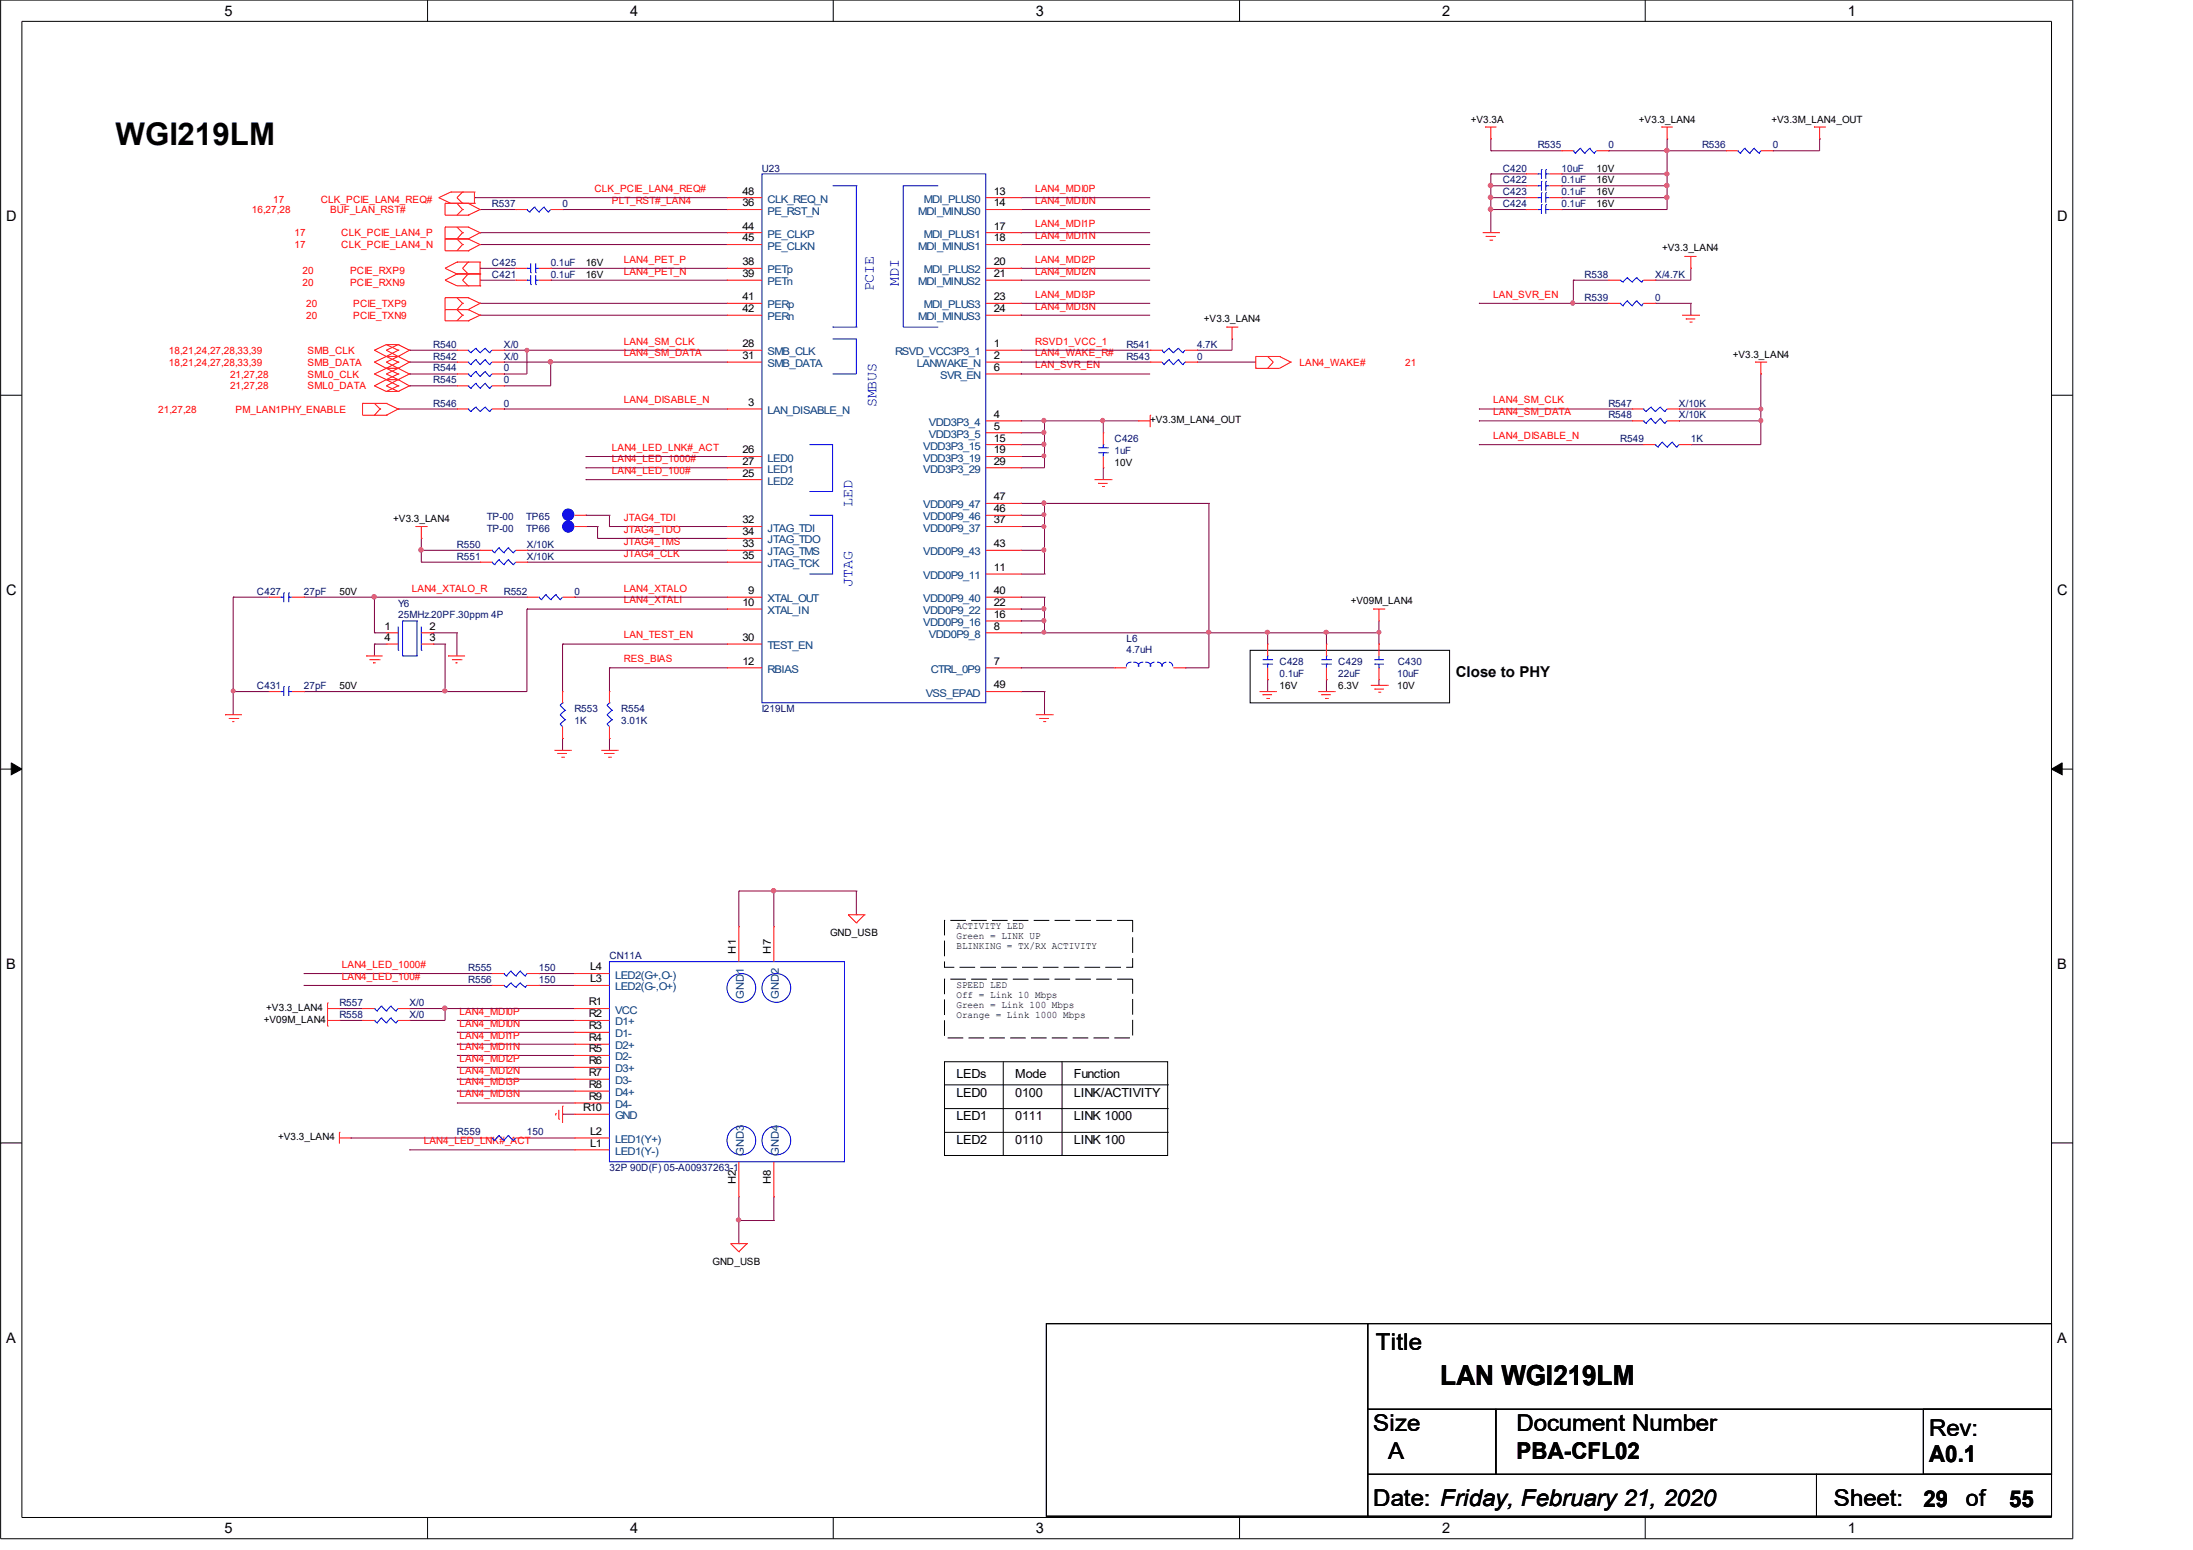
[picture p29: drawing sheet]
<svg xmlns="http://www.w3.org/2000/svg" width="297mm" height="210mm" viewBox="0 0 297 210" stroke-linecap="round" stroke-linejoin="round" font-family="sans-serif">
<defs><g id="words">
<text font-size="4.2" x="15.7" y="19.6">WGI219LM</text>
<text font-size="3.7" x="195.1" y="187.6">LAN WGI219LM</text>
<g font-size="3.1">
<text x="186.4" y="182.8">Title</text>
<text x="186" y="193.7">Size</text>
<text x="188" y="197.5">A</text>
<text x="205.4" y="193.7">Document Number</text>
<text x="205.4" y="197.6">PBA-CFL02</text>
<text x="261.3" y="194.4">Rev:</text>
<text x="261.3" y="198">A0.1</text>
<text x="186" y="204">Date: Friday, February 21, 2020</text>
<text x="248.4" y="204">Sheet:</text>
<text x="266.3" y="204">of</text>
<text x="260.5" y="204.1">29</text>
<text x="272.1" y="204.1">55</text>
</g>
<g font-size="2">
<text x="30.4" y="2.1">5</text>
<text x="85.3" y="2.1">4</text>
<text x="140.3" y="2.1">3</text>
<text x="195.3" y="2.1">2</text>
<text x="250.3" y="2.1">1</text>
<text x=".8" y="30">D</text>
<text x="278.6" y="30">D</text>
<text x=".8" y="80.6">C</text>
<text x="278.6" y="80.6">C</text>
<text x="197.2" y="91.6">Close to PHY</text>
<text x=".8" y="131.2">B</text>
<text x="278.6" y="131.2">B</text>
<text x=".8" y="181.9">A</text>
<text x="278.6" y="181.9">A</text>
<text x="30.4" y="207.6">5</text>
<text x="85.3" y="207.6">4</text>
<text x="140.3" y="207.6">3</text>
<text x="195.3" y="207.6">2</text>
<text x="250.3" y="207.6">1</text>
</g>
<g font-size="2" fill="#00f">
<text x="118.4" y="39.5" transform="rotate(-90 118.4 39.5)">PCIE</text>
<text x="121.8" y="38.7" transform="rotate(-90 121.8 38.7)">MDI</text>
<text x="118.7" y="55.1" transform="rotate(-90 118.7 55.1)">SMBUS</text>
<text x="115.5" y="68.6" transform="rotate(-90 115.5 68.6)">LED</text>
<text x="115.5" y="79.4" transform="rotate(-90 115.5 79.4)">JTAG</text>
</g>
<g font-size="1.7">
<text x="129.5" y="146">LEDs</text>
<text x="129.5" y="148.5">LED0</text>
<text x="137.5" y="146">Mode</text>
<text x="137.5" y="148.5">0100</text>
<text x="145.5" y="146">Function</text>
<text x="145.5" y="148.5">LINK/ACTIVITY</text>
<text x="129.5" y="151.7">LED1</text>
<text x="129.5" y="155">LED2</text>
<text x="137.5" y="151.7">0111</text>
<text x="137.5" y="155">0110</text>
<text x="145.5" y="151.7">LINK 1000</text>
<text x="145.5" y="155">LINK 100</text>
</g>
<g font-size="1.4">
<text x="199.2" y="16.6">+V3.3A</text>
<text x="222" y="16.6">+V3.3_LAN4</text>
<text x="239.9" y="16.6">+V3.3M_LAN4_OUT</text>
<text x="216.2" y="23.3">10V</text>
<text x="100.6" y="28">36</text>
<text x="100.6" y="26.3">48</text>
<text x="134.6" y="26.3">13</text>
<text x="134.6" y="28">14</text>
<text x="216.2" y="24.8">16V</text>
<text x="216.2" y="26.4">16V</text>
<text x="216.2" y="28">16V</text>
<text x="79.3" y="36">16V</text>
<text x="100.6" y="35.9">38</text>
<text x="100.6" y="31.1">44</text>
<text x="100.6" y="32.7">45</text>
<text x="134.6" y="31.1">17</text>
<text x="134.6" y="32.7">18</text>
<text x="134.6" y="35.9">20</text>
<text x="225.1" y="34.1">+V3.3_LAN4</text>
<text x="79.3" y="37.6">16V</text>
<text x="100.6" y="37.5">39</text>
<text x="100.6" y="40.7">41</text>
<text x="134.6" y="37.5">21</text>
<text x="134.6" y="40.7">23</text>
<text x="100.6" y="47">28</text>
<text x="100.6" y="42.3">42</text>
<text x="134.6" y="47">1</text>
<text x="134.6" y="42.3">24</text>
<text x="163.1" y="43.6">+V3.3_LAN4</text>
<text x="100.6" y="48.6">31</text>
<text x="134.6" y="48.6">2</text>
<text x="134.6" y="50.2">6</text>
<text x="234.7" y="48.4">+V3.3_LAN4</text>
<text x="101.3" y="55">3</text>
<text x="134.6" y="56.6">4</text>
<text x="134.6" y="58.2">5</text>
<text x="134.6" y="59.8">15</text>
<text x="155.8" y="57.3">+V3.3M_LAN4_OUT</text>
<text x="100.6" y="64.5">25</text>
<text x="100.6" y="61.4">26</text>
<text x="100.6" y="62.9">27</text>
<text x="134.6" y="61.4">19</text>
<text x="134.6" y="62.9">29</text>
<text x="151" y="63.1">10V</text>
<text x="53.3" y="70.7">+V3.3_LAN4</text>
<text x="100.6" y="70.9">32</text>
<text x="134.6" y="70.9">37</text>
<text x="134.6" y="69.4">46</text>
<text x="134.6" y="67.7">47</text>
<text x="100.6" y="74.1">33</text>
<text x="100.6" y="72.5">34</text>
<text x="100.6" y="75.7">35</text>
<text x="134.6" y="77.3">11</text>
<text x="134.6" y="74.1">43</text>
<text x="46" y="80.5">50V</text>
<text x="100.6" y="82.1">10</text>
<text x="101.3" y="80.4">9</text>
<text x="134.6" y="83.7">16</text>
<text x="134.6" y="82.1">22</text>
<text x="134.6" y="80.4">40</text>
<text x="183" y="81.8">+V09M_LAN4</text>
<text x="52.1" y="85.3">1</text>
<text x="52.1" y="86.8">4</text>
<text x="58.2" y="86.8">3</text>
<text x="58.2" y="85.3">2</text>
<text x="100.6" y="86.8">30</text>
<text x="134.6" y="85.3">8</text>
<text x="46" y="93.3">50V</text>
<text x="100.6" y="90">12</text>
<text x="134.6" y="90">7</text>
<text x="134.6" y="93.2">49</text>
<text x="173.3" y="93.3">16V</text>
<text x="181.3" y="93.3">6.3V</text>
<text x="189.2" y="93.3">10V</text>
<text x="129.5" y="125.8">ACTIVITY LED</text>
<text x="79.9" y="131.4">L4</text>
<text x="99.7" y="129.1" transform="rotate(-90 99.7 129.1)">H1</text>
<text x="104.4" y="129.1" transform="rotate(-90 104.4 129.1)">H7</text>
<text x="112.4" y="126.8">GND_USB</text>
<text x="129.5" y="127.2">Green = LINK UP</text>
<text x="129.5" y="128.5">BLINKING = TX/RX ACTIVITY</text>
<text x="36.1" y="136.9">+V3.3_LAN4</text>
<text x="79.8" y="136.2">R1</text>
<text x="79.8" y="137.8">R2</text>
<text x="79.9" y="133">L3</text>
<text x="129.5" y="133.8">SPEED LED</text>
<text x="129.5" y="135.1">Off = Link 10 Mbps</text>
<text x="129.5" y="136.5">Green = Link 100 Mbps</text>
<text x="129.5" y="137.9">Orange = Link 1000 Mbps</text>
<text x="35.7" y="138.5">+V09M_LAN4</text>
<text x="79.8" y="139.4">R3</text>
<text x="79.8" y="141">R4</text>
<text x="79.8" y="142.5">R5</text>
<text x="79.8" y="144.1">R6</text>
<text x="79.8" y="145.7">R7</text>
<text x="79.8" y="147.3">R8</text>
<text x="79.8" y="148.9">R9</text>
<text x="37.7" y="154.4">+V3.3_LAN4</text>
<text x="79" y="150.5">R10</text>
<text x="79.9" y="153.7">L2</text>
<text x="79.9" y="155.3">L1</text>
<text x="99.7" y="160.4" transform="rotate(-90 99.7 160.4)">H2</text>
<text x="104.4" y="160.4" transform="rotate(-90 104.4 160.4)">H8</text>
<text x="96.5" y="171.3">GND_USB</text>
</g>
<g font-size="1.4" fill="#000080">
<text x="103.2" y="23.3">U23</text>
<text x="203.5" y="23.3">C420</text>
<text x="208.3" y="20.1">R535</text>
<text x="211.5" y="23.3">10uF</text>
<text x="217.8" y="20.1">0</text>
<text x="230.5" y="20.1">R536</text>
<text x="240.1" y="20.1">0</text>
<text x="66.6" y="28">R537</text>
<text x="76.2" y="28">0</text>
<text x="203.5" y="24.8">C422</text>
<text x="203.5" y="26.4">C423</text>
<text x="203.5" y="28">C424</text>
<text x="211.5" y="24.8">0.1uF</text>
<text x="211.5" y="26.4">0.1uF</text>
<text x="211.5" y="28">0.1uF</text>
<text x="66.6" y="36">C425</text>
<text x="74.6" y="36">0.1uF</text>
<text x="66.6" y="37.6">C421</text>
<text x="74.6" y="37.6">0.1uF</text>
<text x="214.6" y="37.6">R538</text>
<text x="214.6" y="40.7">R539</text>
<text x="224.2" y="37.6">X/4.7K</text>
<text x="224.2" y="40.7">0</text>
<text x="58.7" y="47.2">R540</text>
<text x="68.2" y="47.2">X/0</text>
<text x="152.6" y="47.2">R541</text>
<text x="162.1" y="47.2">4.7K</text>
<text x="58.7" y="48.7">R542</text>
<text x="58.7" y="50.3">R544</text>
<text x="58.7" y="51.9">R545</text>
<text x="68.2" y="48.7">X/0</text>
<text x="68.2" y="50.3">0</text>
<text x="68.2" y="51.9">0</text>
<text x="152.6" y="48.7">R543</text>
<text x="162.1" y="48.7">0</text>
<text x="58.7" y="55.1">R546</text>
<text x="68.2" y="55.1">0</text>
<text x="151" y="59.9">C426</text>
<text x="217.8" y="56.7">R548</text>
<text x="217.8" y="55.1">R547</text>
<text x="219.5" y="59.9">R549</text>
<text x="227.4" y="56.7">X/10K</text>
<text x="227.4" y="55.1">X/10K</text>
<text x="229" y="59.9">1K</text>
<text x="151" y="61.5">1uF</text>
<text x="66" y="70.4">TP-00</text>
<text x="66" y="72">TP-00</text>
<text x="71.3" y="70.4">TP65</text>
<text x="71.3" y="72">TP66</text>
<text x="61.9" y="74.2">R550</text>
<text x="61.9" y="75.8">R551</text>
<text x="71.4" y="74.2">X/10K</text>
<text x="71.4" y="75.8">X/10K</text>
<text x="34.8" y="80.5">C427</text>
<text x="41.1" y="80.5">27pF</text>
<text x="53.9" y="82.1">Y6</text>
<text x="53.9" y="83.7">25MHz.20PF.30ppm 4P</text>
<text x="68.2" y="80.5">R552</text>
<text x="77.8" y="80.5">0</text>
<text x="152.6" y="87">L6</text>
<text x="152.6" y="88.5">4.7uH</text>
<text x="34.8" y="93.3">C431</text>
<text x="41.1" y="93.3">27pF</text>
<text x="173.3" y="90.1">C428</text>
<text x="173.3" y="91.7">0.1uF</text>
<text x="181.3" y="90.1">C429</text>
<text x="181.3" y="91.7">22uF</text>
<text x="189.2" y="91.7">10uF</text>
<text x="189.3" y="90.1">C430</text>
<text x="77.8" y="96.4">R553</text>
<text x="77.8" y="98.1">1K</text>
<text x="84.2" y="96.4">R554</text>
<text x="84.2" y="98.1">3.01K</text>
<text x="103.2" y="96.4">I219LM</text>
<text x="63.4" y="131.5">R555</text>
<text x="73" y="131.5">150</text>
<text x="82.5" y="129.9">CN11A</text>
<text x="46" y="136.2">R557</text>
<text x="46" y="137.9">R558</text>
<text x="55.5" y="136.2">X/0</text>
<text x="55.5" y="137.9">X/0</text>
<text x="63.4" y="133.1">R556</text>
<text x="73" y="133.1">150</text>
<text x="61.9" y="153.8">R559</text>
<text x="71.4" y="153.8">150</text>
<text x="82.5" y="158.6">32P 90D(F) 05-A00937263-1</text>
</g>
<g font-size="1.4" fill="#f00">
<text x="34.1" y="28.8">16,27,28</text>
<text x="37" y="27.5">17</text>
<text x="43.4" y="27.5">CLK_PCIE_LAN4_REQ#</text>
<text x="44.7" y="28.8">BUF_LAN_RST#</text>
<text x="80.5" y="26">CLK_PCIE_LAN4_REQ#</text>
<text x="82.9" y="27.6">PLT_RST#_LAN4</text>
<text x="140.2" y="27.6">LAN4_MDI0N</text>
<text x="140.2" y="26">LAN4_MDI0P</text>
<text x="39.9" y="33.6">17</text>
<text x="39.9" y="32">17</text>
<text x="46.2" y="33.6">CLK_PCIE_LAN4_N</text>
<text x="46.2" y="32">CLK_PCIE_LAN4_P</text>
<text x="84.5" y="35.6">LAN4_PET_P</text>
<text x="140.2" y="35.6">LAN4_MDI2P</text>
<text x="140.2" y="32.4">LAN4_MDI1N</text>
<text x="140.2" y="30.7">LAN4_MDI1P</text>
<text x="41" y="37.1">20</text>
<text x="41" y="38.7">20</text>
<text x="41.5" y="41.6">20</text>
<text x="47.4" y="37.1">PCIE_RXP9</text>
<text x="47.4" y="38.7">PCIE_RXN9</text>
<text x="47.8" y="41.6">PCIE_TXP9</text>
<text x="84.5" y="37.2">LAN4_PET_N</text>
<text x="140.2" y="41.9">LAN4_MDI3N</text>
<text x="140.2" y="40.3">LAN4_MDI3P</text>
<text x="140.2" y="37.2">LAN4_MDI2N</text>
<text x="202.3" y="40.3">LAN_SVR_EN</text>
<text x="22.9" y="47.9">18,21,24,27,28,33,39</text>
<text x="41.5" y="43.2">20</text>
<text x="41.7" y="47.9">SMB_CLK</text>
<text x="47.8" y="43.2">PCIE_TXN9</text>
<text x="84.5" y="46.7">LAN4_SM_CLK</text>
<text x="140.2" y="46.7">RSVD1_VCC_1</text>
<text x="22.9" y="49.5">18,21,24,27,28,33,39</text>
<text x="31.2" y="52.7">21,27,28</text>
<text x="31.2" y="51.2">21,27,28</text>
<text x="41.7" y="49.5">SMB_DATA</text>
<text x="41.7" y="52.7">SML0_DATA</text>
<text x="41.7" y="51.2">SML0_CLK</text>
<text x="84.5" y="48.3">LAN4_SM_DATA</text>
<text x="140.2" y="49.9">LAN_SVR_EN</text>
<text x="140.2" y="48.3">LAN4_WAKE_R#</text>
<text x="176" y="49.5">LAN4_WAKE#</text>
<text x="190.3" y="49.5">21</text>
<text x="21.4" y="55.9">21,27,28</text>
<text x="31.9" y="55.9">PM_LAN1PHY_ENABLE</text>
<text x="84.5" y="54.6">LAN4_DISABLE_N</text>
<text x="202.3" y="54.6">LAN4_SM_CLK</text>
<text x="202.3" y="56.2">LAN4_SM_DATA</text>
<text x="202.3" y="59.5">LAN4_DISABLE_N</text>
<text x="82.9" y="62.6">LAN4_LED_1000#</text>
<text x="82.9" y="64.2">LAN4_LED_100#</text>
<text x="82.9" y="61.1">LAN4_LED_LNK#_ACT</text>
<text x="84.5" y="70.5">JTAG4_TDI</text>
<text x="84.5" y="75.4">JTAG4_CLK</text>
<text x="84.5" y="73.8">JTAG4_TMS</text>
<text x="84.5" y="72.2">JTAG4_TDO</text>
<text x="55.8" y="80.1">LAN4_XTALO_R</text>
<text x="84.5" y="81.7">LAN4_XTALI</text>
<text x="84.5" y="80.1">LAN4_XTALO</text>
<text x="84.5" y="89.7">RES_BIAS</text>
<text x="84.5" y="86.5">LAN_TEST_EN</text>
<text x="46.3" y="131.1">LAN4_LED_1000#</text>
<text x="46.3" y="132.7">LAN4_LED_100#</text>
<text x="62.2" y="137.4">LAN4_MDI0P</text>
<text x="62.2" y="139">LAN4_MDI0N</text>
<text x="62.2" y="140.6">LAN4_MDI1P</text>
<text x="62.2" y="142.2">LAN4_MDI1N</text>
<text x="62.2" y="143.8">LAN4_MDI2P</text>
<text x="62.2" y="145.4">LAN4_MDI2N</text>
<text x="62.2" y="147">LAN4_MDI3P</text>
<text x="62.2" y="148.6">LAN4_MDI3N</text>
<text x="57.4" y="155">LAN4_LED_LNK#_ACT</text>
</g>
<g font-size="1.4" fill="#004080">
<text x="104" y="29.1">PE_RST_N</text>
<text x="104" y="27.4">CLK_REQ_N</text>
<text x="124.4" y="29.1">MDI_MINUS0</text>
<text x="125.1" y="27.4">MDI_PLUS0</text>
<text x="104" y="32.2">PE_CLKP</text>
<text x="104" y="33.8">PE_CLKN</text>
<text x="124.4" y="33.8">MDI_MINUS1</text>
<text x="125.1" y="32.2">MDI_PLUS1</text>
<text x="104" y="37">PETp</text>
<text x="104" y="38.6">PETn</text>
<text x="104" y="41.8">PERp</text>
<text x="124.4" y="38.6">MDI_MINUS2</text>
<text x="125.1" y="37">MDI_PLUS2</text>
<text x="125.1" y="41.8">MDI_PLUS3</text>
<text x="104" y="43.4">PERn</text>
<text x="124.4" y="43.4">MDI_MINUS3</text>
<text x="104" y="48.1">SMB_CLK</text>
<text x="104" y="49.7">SMB_DATA</text>
<text x="121.2" y="48.1">RSVD_VCC3P3_1</text>
<text x="124.2" y="49.7">LANWAKE_N</text>
<text x="127.3" y="51.3">SVR_EN</text>
<text x="104" y="56.1">LAN_DISABLE_N</text>
<text x="125.8" y="57.7">VDD3P3_4</text>
<text x="125.8" y="59.3">VDD3P3_5</text>
<text x="104" y="65.6">LED2</text>
<text x="104" y="62.5">LED0</text>
<text x="104" y="64">LED1</text>
<text x="125.1" y="60.9">VDD3P3_15</text>
<text x="125.1" y="62.5">VDD3P3_19</text>
<text x="125.1" y="64">VDD3P3_29</text>
<text x="104" y="72">JTAG_TDI</text>
<text x="125.1" y="72">VDD0P9_37</text>
<text x="125.1" y="70.5">VDD0P9_46</text>
<text x="125.1" y="68.8">VDD0P9_47</text>
<text x="104" y="75.2">JTAG_TMS</text>
<text x="104" y="73.6">JTAG_TDO</text>
<text x="104" y="76.8">JTAG_TCK</text>
<text x="125.1" y="75.2">VDD0P9_43</text>
<text x="104" y="81.5">XTAL_OUT</text>
<text x="104" y="83.2">XTAL_IN</text>
<text x="125.1" y="78.4">VDD0P9_11</text>
<text x="125.1" y="83.2">VDD0P9_22</text>
<text x="125.1" y="81.5">VDD0P9_40</text>
<text x="104" y="87.9">TEST_EN</text>
<text x="125.1" y="84.8">VDD0P9_16</text>
<text x="125.8" y="86.4">VDD0P9_8</text>
<text x="104" y="91.1">RBIAS</text>
<text x="125.4" y="94.3">VSS_EPAD</text>
<text x="126.1" y="91.1">CTRL_0P9</text>
<text x="83.3" y="137.3">VCC</text>
<text x="83.3" y="134.1">LED2(G-,O+)</text>
<text x="83.3" y="132.5">LED2(G+,O-)</text>
<text x="100.8" y="135.2" transform="rotate(-90 100.8 135.2)">GND1</text>
<text x="105.5" y="135.2" transform="rotate(-90 105.5 135.2)">GND2</text>
<text x="83.3" y="138.9">D1+</text>
<text x="83.3" y="140.5">D1-</text>
<text x="83.3" y="142.1">D2+</text>
<text x="83.3" y="143.6">D2-</text>
<text x="83.3" y="145.2">D3+</text>
<text x="83.3" y="146.8">D3-</text>
<text x="83.3" y="148.4">D4+</text>
<text x="83.3" y="150">D4-</text>
<text x="83.3" y="151.6">GND</text>
<text x="83.3" y="154.8">LED1(Y+)</text>
<text x="83.3" y="156.4">LED1(Y-)</text>
<text x="100.8" y="156.6" transform="rotate(-90 100.8 156.6)">GND3</text>
<text x="105.5" y="156.6" transform="rotate(-90 105.5 156.6)">GND4</text>
</g>
</g></defs>
<path d="M.1 0h280.7v208.4h-280.7zM3 2.9h274.9v202.6h-274.9z" fill="none" stroke="#000" stroke-width=".14"/>
<g fill="#fff">
<path d="M30.4 .4h1v2.1h-1z"/>
<path d="M30.4 205.8h1v2.2h-1z"/>
</g>
<path d="M57.9 0v2.9M57.9 205.5v2.9" fill="none" stroke="#000" stroke-width=".14"/>
<g fill="#fff">
<path d="M85.3 .4h1.1v2.1h-1.1z"/>
<path d="M85.3 205.8h1.1v2.2h-1.1z"/>
</g>
<path d="M112.9 0v2.9M112.9 205.5v2.9" fill="none" stroke="#000" stroke-width=".14"/>
<g fill="#fff">
<path d="M140.3 .4h1v2.1h-1z"/>
<path d="M140.3 205.8h1v2.2h-1z"/>
</g>
<path d="M167.9 0v2.9M167.9 205.5v2.9" fill="none" stroke="#000" stroke-width=".14"/>
<g fill="#fff">
<path d="M195.3 .4h1v2.1h-1z"/>
<path d="M195.3 205.8h1v2.2h-1z"/>
</g>
<path d="M222.8 0v2.9M222.8 205.5v2.9" fill="none" stroke="#000" stroke-width=".14"/>
<g fill="#fff">
<path d="M250.3 .4h1v2.1h-1z"/>
<path d="M250.3 205.8h1v2.2h-1z"/>
<path d="M.8 28.2h1.4v2.1h-1.4z"/>
<path d="M278.6 28.2h1.4v2.1h-1.4z"/>
<path d="M.8 78.8h1.4v2.2h-1.4z"/>
<path d="M278.6 78.8h1.4v2.2h-1.4z"/>
</g>
<path d="M.1 53.5h2.9M277.9 53.5h2.9" fill="none" stroke="#000" stroke-width=".14"/>
<g fill="#fff">
<path d="M.8 129.5h1.2v2.1h-1.2z"/>
<path d="M278.6 129.5h1.2v2.1h-1.2z"/>
</g>
<path d="M.1 104.2h2.9M277.9 104.2h2.9" fill="none" stroke="#000" stroke-width=".14"/>
<path d="M1.5 103.3l1.5 .9-1.5 .7zM277.9 104.2l1.4-.9v1.6z" fill="#000" stroke="#000" stroke-width=".14"/>
<g fill="#fff">
<path d="M.8 180.1h1.2v2.1h-1.2z"/>
<path d="M278.6 180.1h1.2v2.1h-1.2z"/>
</g>
<g fill="none" stroke="#000" stroke-width=".14">
<path d="M169.3 88.1h27v7.1h-27zM.1 154.8h2.9M127.9 143.8h30.3v12.7h-30.3zM127.9 146.9h30.3M127.9 150.1h30.3M127.9 153.3h30.3M135.9 156.5h.1M135.9 143.8v12.7M143.8 156.5h.1M143.8 143.8v12.7M158.2 146.9h.1M158.2 150.1h.1"/>
<path d="M158.2 153.3h.1M277.9 154.8h2.9M141.7 179.3h43.6v26h-43.6zM185.3 179.3h92.6v11.6h-92.6zM185.3 190.9h17.3v8.8h-17.3zM185.3 199.7h60.7v5.6h-60.7zM202.6 190.9h75.3v8.8h-75.3zM246 199.7h31.9v5.6h-31.9zM260.5 190.9h17.4v8.8h-17.4z"/>
</g>
<path d="M127.9 124.6h25.5v6.4h-25.5zM127.9 132.6h25.5v8h-25.5z" fill="none" stroke="#000" stroke-width=".14" stroke-dasharray="2.1 .7" stroke-linecap="butt"/>
<g fill="none" stroke="#800040" stroke-width=".14">
<path d="M201.9 18.8h.1M201.9 18.8v1.6M225.8 18.8h.1M225.8 18.8v9.6h-14.3M246.5 18.8h.1M246.5 18.8v1.6h-6.4M64.3 26.8h.1M64.3 26.8h34.2M65 37.9h.1M65 36.3h.1M65 28.4h.1M65 31.5h.1"/>
<path d="M65 33.1h.1M65 36.3h4.8M65 33.1h33.5M65 31.5h33.5M65 28.4h4.8M65 37.9h4.8M74.6 37.9h.1M74.6 36.3h.1M74.6 36.3h23.9M74.6 37.9h23.9M76.2 28.4h.1M76.2 28.4h22.3"/>
<path d="M138.3 36.3h.1M138.3 33.1h.1M138.3 31.5h.1M138.3 28.4h.1M138.3 26.8h.1M138.3 37.9h.1M138.3 26.8h17.5M138.3 36.3h17.5M138.3 33.1h17.5M138.3 31.5h17.5M138.3 28.4h17.5M138.3 37.9h17.5"/>
<path d="M201.9 20.4h.1M201.9 26.8h.1M201.9 23.6h.1M201.9 25.2h.1M201.9 28.4h.1M201.9 23.6h4.8M201.9 20.4h9.6M201.9 23.6v7.9M201.9 26.8h4.8M201.9 25.2h4.8M201.9 28.4h4.8M211.5 23.6h.1"/>
<path d="M211.5 26.8h.1M211.5 25.2h.1M211.5 28.4h.1M211.5 23.6h14.3M211.5 26.8h14.3M211.5 25.2h14.3M213.1 37.9h.1M213.1 37.9h4.7M213.1 37.9v3.2M217.8 20.4h.1M217.8 20.4h16M224.2 37.9h.1"/>
<path d="M225.8 20.4h.1M225.8 23.6h.1M225.8 25.2h.1M225.8 26.8h.1M229 36.3h.1M229 36.3v1.6h-4.8M240.1 20.4h.1M53.9 55.4h.1M53.9 55.4h8M55.5 47.4h.1M55.5 49h.1M55.5 50.6h.1"/>
<path d="M55.5 52.3h.1M55.5 50.6h6.4M55.5 47.4h6.4M55.5 49h6.4M55.5 52.3h6.4M65 41.1h.1M65 42.7h.1M65 42.7h33.5M65 41.1h33.5M68.2 55.4h.1M68.2 50.6h.1M68.2 47.4h.1"/>
<path d="M68.2 52.3h.1M68.2 49h.1M68.2 55.4h30.3M68.2 47.4h30.3M68.2 49h30.3M71.4 47.4h.1M71.4 47.4v3.2h-3.2M74.6 49h.1M74.6 49v3.3h-6.4M138.3 50.6h.1M138.3 58.6h.1M138.3 57h.1"/>
<path d="M138.3 42.7h.1M138.3 41.1h.1M138.3 49h.1M138.3 47.4h.1M138.3 57h15.9M138.3 50.6h17.5M138.3 58.6h3.2M138.3 42.7h17.5M138.3 41.1h17.5M138.3 47.4h17.5M138.3 49h17.5M141.5 57h.1"/>
<path d="M141.5 58.6h.1M141.5 57v6.3h-3.2M149.4 57h.1M149.4 57v1.6M162.1 49h.1M162.1 47.4h.1M162.1 49h8M166.9 45.9h.1M166.9 45.9v1.5h-4.8M200.3 55.4h.1M200.3 57h.1M200.3 41.1h.1"/>
<path d="M200.3 55.4h20.8M200.3 57h20.8M200.3 41.1h17.5M213.1 41.1h.1M224.2 41.1h.1M224.2 41.1h4.8M227.4 55.4h.1M227.4 57h.1M227.4 55.4h11.1M227.4 57h11.1M229 41.1h.1M229 41.1v1.6"/>
<path d="M238.5 50.6h.1M238.5 55.4h.1M238.5 57h.1M238.5 50.6v9.6h-9.5M57.1 72.9h.1M57.1 74.5h.1M57.1 76.1h.1M57.1 76.1h7.9M57.1 74.5h7.9M57.1 72.9v3.2M71.4 76.1h.1M71.4 74.5h.1"/>
<path d="M71.4 76.1h27.1M71.4 74.5h27.1M79.3 63.3h.1M79.3 65h.1M79.3 61.8h.1M79.3 69.8h.1M79.3 71.3h.1M79.3 63.3h19.2M79.3 65h19.2M79.3 61.8h19.2M79.3 71.3h1.6M79.3 69.8h3.2"/>
<path d="M80.9 72.9h.1M80.9 71.3h.1M80.9 72.9h17.6M80.9 71.3v1.6M82.5 71.3h.1M82.5 69.8h.1M82.5 71.3h16M82.5 69.8v1.5M138.3 60.2h.1M138.3 63.3h.1M138.3 61.8h.1M138.3 68.2h.1"/>
<path d="M138.3 69.8h.1M138.3 71.3h.1M138.3 60.2h3.2M138.3 61.8h3.2M138.3 71.3h3.2M138.3 74.5h3.2M138.3 69.8h3.2M138.3 68.2h25.4M138.3 77.7h3.2M141.5 60.2h.1M141.5 61.8h.1M141.5 68.2h.1"/>
<path d="M141.5 69.8h.1M141.5 74.5h.1M141.5 71.3h.1M141.5 77.7h.1M141.5 68.2v9.5M149.4 63.3h.1M149.4 63.3v1.7M163.7 68.2h.1M163.7 68.2v22.2h-3.2M200.3 60.2h.1M200.3 60.2h22.3M229 60.2h.1"/>
<path d="M31.6 93.7h.1M31.6 80.9h.1M31.6 80.9h4.8M31.6 80.9v15.9M31.6 93.7h4.8M41.1 80.9h.1M41.1 93.7h.1M41.1 80.9h30.3M50.7 80.9h.1M50.7 85.7h.1M50.7 87.2h.1M50.7 80.9v4.8"/>
<path d="M50.7 87.2v1.6M50.7 85.7h1.6M50.7 87.2h1.6M58.7 87.2h.1M58.7 85.7h.1M58.7 85.7h3.2M58.7 87.2h1.6M60.3 93.7h.1M60.3 87.2h.1M60.3 87.2v6.5M61.9 85.7h.1M61.9 85.7v3.1"/>
<path d="M71.4 82.5h.1M71.4 82.5v11.2h-30.3M71.4 82.5h27.1M76.2 87.2h.1M76.2 87.2h22.3M76.2 87.2v6.5M77.8 80.9h.1M77.8 80.9h20.7M82.5 90.4h.1M82.5 90.4v3.3M82.5 90.4h16M138.3 90.4h.1"/>
<path d="M138.3 85.7h.1M138.3 80.9h.1M138.3 82.5h.1M138.3 84.1h.1M138.3 93.7h.1M138.3 82.5h3.2M138.3 80.9h3.2M138.3 85.7h48.5M138.3 93.7h3.2M138.3 90.4h12.7M138.3 84.1h3.2M141.5 80.9h.1"/>
<path d="M141.5 85.7h.1M141.5 82.5h.1M141.5 84.1h.1M141.5 93.7h.1M141.5 80.9v4.8M141.5 93.7v3.1M160.5 90.4h.1M163.7 85.7h.1M171.7 85.7h.1M171.7 92h.1M171.7 85.7v1.5M171.7 92v1.7"/>
<path d="M179.7 85.7h.1M179.7 92h.1M179.7 85.7v1.5M179.7 92v1.7M186.8 92.8h.1M186.8 85.7h.1M186.8 87.2h.1M186.8 84.1v3.1M186.8 92v.8M76.2 100h.1M76.2 100v1.6M82.5 100h.1"/>
<path d="M82.5 100v1.6M41.1 131.8h.1M41.1 133.4h.1M41.1 131.8h25.5M41.1 133.4h25.5M46 136.6h.1M46 138.2h.1M46 138.2h3.1M46 136.6h3.1M55.5 136.6h.1M55.5 138.2h.1M55.5 136.6h22.3"/>
<path d="M60.3 136.6h.1M60.3 136.6v1.6h-4.8M61.9 138.2h.1M61.9 139.8h.1M61.9 138.2h15.9M61.9 139.8h15.9M73 131.8h.1M73 133.4h.1M73 131.8h4.8M73 133.4h4.8M100.1 120.7h.1M100.1 120.7v4.8"/>
<path d="M100.1 120.7h15.9M104.8 120.7h.1M104.8 120.7v4.8M116 120.7h.1M116 123.9h.1M116 120.7v3.2M47.5 154.1h.1M47.5 154.1h17.5M55.5 155.7h.1M55.5 155.7h22.3M61.9 141.4h.1M61.9 142.9h.1"/>
<path d="M61.9 144.5h.1M61.9 146.1h.1M61.9 147.8h.1M61.9 149.4h.1M61.9 141.4h15.9M61.9 142.9h15.9M61.9 144.5h15.9M61.9 146.1h15.9M61.9 147.8h15.9M61.9 149.4h15.9M71.4 154.1h.1M71.4 154.1h6.4"/>
<path d="M76.2 150.9h.1M76.2 150.9h1.6M100.1 165.3h.1M100.1 168.4h.1M100.1 162.1v6.3M100.1 165.3h4.7M104.8 165.3h.1M104.8 162.1h.1M104.8 162.1v3.2"/>
</g>
<g fill="#f0f" stroke="#f0f" stroke-width=".14">
<circle cx="238.5" cy="55.4" r=".25"/>
<circle cx="225.8" cy="23.6" r=".28"/>
<circle cx="225.8" cy="26.7" r=".3"/>
<circle cx="201.9" cy="25.1" r=".3"/>
<circle cx="225.8" cy="25.1" r=".3"/>
<circle cx="201.9" cy="26.7" r=".3"/>
<circle cx="238.5" cy="57" r=".28"/>
<circle cx="141.4" cy="58.6" r=".28"/>
<circle cx="149.3" cy="57" r=".28"/>
<circle cx="141.4" cy="57" r=".28"/>
<circle cx="71.4" cy="47.4" r=".25"/>
<circle cx="74.5" cy="49" r=".3"/>
<circle cx="31.6" cy="93.6" r=".25"/>
<circle cx="50.7" cy="80.8" r=".3"/>
<circle cx="60.3" cy="93.6" r=".28"/>
<circle cx="213" cy="41" r=".28"/>
<circle cx="141.4" cy="60.2" r=".28"/>
<circle cx="141.4" cy="61.7" r=".25"/>
<circle cx="141.4" cy="69.7" r=".25"/>
<circle cx="141.4" cy="68.1" r=".28"/>
<circle cx="141.4" cy="71.3" r=".25"/>
<circle cx="163.7" cy="85.6" r=".28"/>
<circle cx="141.4" cy="85.6" r=".25"/>
<circle cx="141.4" cy="82.4" r=".28"/>
<circle cx="141.4" cy="84" r=".28"/>
<circle cx="179.6" cy="85.6" r=".28"/>
<circle cx="171.7" cy="85.6" r=".28"/>
<circle cx="225.8" cy="20.4" r=".3"/>
<circle cx="201.9" cy="28.3" r=".3"/>
<circle cx="57" cy="74.5" r=".3"/>
<circle cx="60.2" cy="136.5" r=".3"/>
<circle cx="100.1" cy="165.2" r=".28"/>
<circle cx="104.8" cy="120.6" r=".3"/>
<circle cx="141.4" cy="74.5" r=".28"/>
<circle cx="186.8" cy="85.6" r=".25"/>
</g>
<g fill="none" stroke="#f00" stroke-width=".14">
<path d="M201.2 17.2h.1M201.2 17.2h1.5M201.9 18.8h.1M201.9 17.2v1.6M225 17.2h.1M225 17.2h1.6M225.8 18.8h.1M225.8 17.2v1.6M245.7 17.2h.1M245.7 17.2h1.6M246.5 18.8h.1M246.5 17.2v1.6"/>
<path d="M59.4 26.8h.1M59.4 26.8l1.6 .7M60.3 36.3h.1M60.3 37.9h.1M60.3 32.4h.1M60.3 30.7h.1M60.3 27.5h.1M60.3 27.5v1.6h3.1M60.3 30.7v3.3h3.1M60.3 36.3l1.6 .8M60.3 37.9l1.6 .8h3.1M60.3 32.4h3.1"/>
<path d="M60.3 30.7h3.1M60.3 27.5h4M61 26h.1M61 26l-1.6 .8M61 26h3.3M61.9 35.5h.1M61.9 37.1h.1M61.9 37.1h3.1M61.9 35.5l-1.6 .8M61.9 35.5h3.1M61.9 37.1l-1.6 .8M61.9 30.7l.8 .8"/>
<path d="M61.9 27.5l.8 .9M62.7 33.1h.1M62.7 31.5h.1M62.7 28.4h.1M62.7 27.5h.1M62.7 26h.1M62.7 31.5l-.8 .9 .8 .7M62.7 33.1l-.8 .9M62.7 28.4l-.8 .7M62.7 26l-.8 .8 .8 .7M63.4 37.1h.1M63.4 35.5h.1"/>
<path d="M63.4 38.7h.1M63.4 34h.1M63.4 32.4h.1M63.4 30.7h.1M63.4 29.1h.1M63.4 27.5h.1M63.4 35.5l-.7 .8 .7 .8M63.4 37.1l-.7 .8 .7 .8M63.4 32.4l1.6 .7M63.4 30.7l1.6 .8M63.4 27.5l1.6 .9M64.3 27.5h.1"/>
<path d="M64.3 26h.1M64.3 26v1.5M65 37.1h.1M65 35.5h.1M65 38.7h.1M65 33.1h.1M65 31.5h.1M65 28.4h.1M65 35.5v3.2M65 33.1l-1.6 .9M65 31.5l-1.6 .9M65 28.4l-1.6 .7"/>
<path d="M69.8 37.9h.1M69.8 28.4h.1M69.8 36.3h.1M69.8 37.9h1.6M69.8 28.4h1.6M69.8 36.3h1.6M73 37.9h1.6M73 36.3h1.6M74.6 37.9h.1M74.6 36.3h.1M74.6 28.4h1.6M76.2 28.4h.1"/>
<path d="M98.5 28.4h.1M98.5 36.3h.1M98.5 37.9h.1M98.5 31.5h.1M98.5 33.1h.1M98.5 26.8h.1M98.5 31.5h4.7M98.5 37.9h4.7M98.5 26.8h4.7M98.5 28.4h4.7M98.5 33.1h4.7M98.5 36.3h4.7"/>
<path d="M133.5 31.5h4.8M133.5 37.9h4.8M133.5 26.8h4.8M133.5 28.4h4.8M133.5 33.1h4.8M133.5 36.3h4.8M138.3 26.8h.1M138.3 28.4h.1M138.3 31.5h.1M138.3 33.1h.1M138.3 36.3h.1M138.3 37.9h.1"/>
<path d="M200.8 31.5h2.2M201.3 32h.1M201.3 32h1.3M201.8 32.5h.3M202.1 32.5h.1M203 31.5h.1M206.7 25.2h.1M206.7 23.6h.1M206.7 26.8h.1M206.7 28.4h.1M206.7 25.2h1.6M206.7 26.8h1.6"/>
<path d="M206.7 28.4h1.6M206.7 23.6h1.6M209.9 25.2h1.6M209.9 26.8h1.6M209.9 28.4h1.6M209.9 23.6h1.6M211.5 25.2h.1M211.5 20.4h.1M211.5 23.6h.1M211.5 26.8h.1M211.5 28.4h.1M211.5 20.4h1.6"/>
<path d="M216.2 20.4h1.6M217.8 37.9h.1M217.8 20.4h.1M217.8 37.9h1.7M222.6 37.9h1.6M224.2 37.9h.1M228.2 34.7h.1M228.2 34.7h1.6M229 36.3h.1M229 34.7v1.6M233.8 20.4h.1M233.8 20.4h1.6"/>
<path d="M238.5 20.4h1.6M240.1 20.4h.1M49.1 54.6h.1M49.1 54.6v1.6h3.2M49.1 54.6h3.2M50.7 47.4h.1M50.7 49h.1M50.7 52.3h.1M50.7 50.6h.1M50.7 54.6l.8 .8M50.7 47.4l1.6 .9M50.7 49l1.6 .9"/>
<path d="M50.7 52.3l1.6 .7M50.7 50.6l1.6 .8M51.5 55.4h.1M51.5 55.4l-.8 .8M52.3 56.2h.1M52.3 54.6h.1M52.3 48.3h.1M52.3 46.7h.1M52.3 49.9h.1M52.3 53h.1M52.3 51.4h.1M52.3 54.6l1.6 .8"/>
<path d="M52.3 48.3h1.6M52.3 46.7h1.6M52.3 46.7l-1.6 .7M52.3 46.7l1.6 .7M52.3 49.9h1.6M52.3 48.3l-1.6 .7M52.3 48.3l1.6 .7M52.3 53h1.6M52.3 51.4h1.6M52.3 51.4l-1.6 .9M52.3 51.4l1.6 .9M52.3 49.9l-1.6 .7"/>
<path d="M52.3 49.9l1.6 .7M53.9 55.4h.1M53.9 46.7h.1M53.9 48.3h.1M53.9 47.4h.1M53.9 49.9h.1M53.9 49h.1M53.9 51.4h.1M53.9 53h.1M53.9 52.3h.1M53.9 50.6h.1M53.9 55.4l-1.6 .8"/>
<path d="M53.9 46.7l1.6 .7M53.9 46.7l-1.6 .7 1.6 .9M53.9 47.4l-1.6 .9M53.9 48.3l1.6 .7M53.9 48.3l-1.6 .7 1.6 .9M53.9 49l-1.6 .9M53.9 51.4l1.6 .9M53.9 51.4l-1.6 .9 1.6 .7M53.9 52.3l-1.6 .7M53.9 49.9l1.6 .7M53.9 49.9l-1.6 .7 1.6 .8M53.9 50.6l-1.6 .8"/>
<path d="M55.5 47.4h.1M55.5 49h.1M55.5 52.3h.1M55.5 50.6h.1M55.5 47.4l-1.6 .9M55.5 49l-1.6 .9M55.5 52.3l-1.6 .7M55.5 50.6l-1.6 .8M60.3 41.9h.1M60.3 40.3h.1M60.3 40.3v3.1h3.1M60.3 41.9h3.1"/>
<path d="M60.3 40.3h3.1M61.9 47.4h.1M61.9 49h.1M61.9 55.4h.1M61.9 50.6h.1M61.9 52.3h.1M61.9 49h1.5M61.9 40.3l.8 .8M61.9 47.4h1.5M61.9 55.4h1.5M61.9 50.6h1.5M61.9 52.3h1.5"/>
<path d="M62.7 42.7h.1M62.7 41.1h.1M62.7 41.1l-.8 .8 .8 .8M62.7 42.7l-.8 .7M63.4 43.4h.1M63.4 41.9h.1M63.4 40.3h.1M63.4 41.9l1.6 .8M63.4 40.3l1.6 .8M65 42.7h.1M65 41.1h.1M65 42.7l-1.6 .7"/>
<path d="M65 41.1l-1.6 .8M66.6 49h1.6M66.6 47.4h1.6M66.6 55.4h1.6M66.6 50.6h1.6M66.6 52.3h1.6M68.2 47.4h.1M68.2 49h.1M68.2 55.4h.1M68.2 50.6h.1M68.2 52.3h.1M98.5 55.4h.1"/>
<path d="M98.5 47.4h.1M98.5 49h.1M98.5 41.1h.1M98.5 42.7h.1M98.5 49h4.7M98.5 42.7h4.7M98.5 47.4h4.7M98.5 55.4h4.7M98.5 41.1h4.7M133.5 49h4.8M133.5 57h4.8M133.5 42.7h4.8"/>
<path d="M133.5 47.4h4.8M133.5 58.6h4.8M133.5 50.6h4.8M133.5 41.1h4.8M138.3 47.4h.1M138.3 49h.1M138.3 57h.1M138.3 58.6h.1M138.3 50.6h.1M138.3 41.1h.1M138.3 42.7h.1M149.4 58.6h.1"/>
<path d="M149.4 58.6v1.6M154.2 57h.1M154.2 57h1.6M155.8 56.2h.1M155.8 49h.1M155.8 47.4h.1M155.8 49h1.6M155.8 56.2v1.6M155.8 47.4h1.6M160.5 49h1.6M160.5 47.4h1.6M162.1 49h.1"/>
<path d="M162.1 47.4h.1M166.1 44.3h.1M166.1 44.3h1.6M166.9 45.9h.1M166.9 44.3v1.6M170.1 49.9h.1M170.1 48.3h.1M170.1 48.3h3.2M170.1 48.3v1.6M171.7 49.9h.1M171.7 48.3h.1M171.7 48.3l.8 .7-.8 .9"/>
<path d="M173.3 48.3h.1M173.3 48.3l1.5 .7M174.8 49h.1M174.8 49l-1.5 .9h-3.2M217.8 41.1h.1M217.8 41.1h1.7M221.1 57h.1M221.1 55.4h.1M221.1 57h1.5M221.1 55.4h1.5M222.6 41.1h1.6M224.2 41.1h.1"/>
<path d="M225.8 57h1.6M225.8 55.4h1.6M227.4 57h.1M227.4 55.4h.1M227.8 42.7h2.3M228.3 43.2h.1M228.3 43.2h1.3M228.9 43.6h.2M229.1 43.6h.1M230.1 42.7h.1M237.7 49h.1M237.7 49h1.7"/>
<path d="M238.5 50.6h.1M238.5 49v1.6M56.3 71.3h.1M56.3 71.3h1.6M57.1 72.9h.1M57.1 71.3v1.6M65 74.5h.1M65 76.1h.1M65 74.5h1.6M65 76.1h1.6M69.8 74.5h1.6M69.8 76.1h1.6"/>
<path d="M71.4 74.5h.1M71.4 76.1h.1M77.8 71.3h1.5M77.8 69.8h1.5M79.3 69.8h.1M79.3 71.3h.1M98.5 65h.1M98.5 61.8h.1M98.5 63.3h.1M98.5 71.3h.1M98.5 74.5h.1M98.5 72.9h.1"/>
<path d="M98.5 76.1h.1M98.5 65h4.7M98.5 71.3h4.7M98.5 74.5h4.7M98.5 76.1h4.7M98.5 61.8h4.7M98.5 63.3h4.7M98.5 72.9h4.7M133.5 71.3h4.8M133.5 74.5h4.8M133.5 77.7h4.8M133.5 60.2h4.8"/>
<path d="M133.5 61.8h4.8M133.5 63.3h4.8M133.5 69.8h4.8M133.5 68.2h4.8M138.3 77.7h.1M138.3 60.2h.1M138.3 61.8h.1M138.3 63.3h.1M138.3 71.3h.1M138.3 74.5h.1M138.3 69.8h.1M138.3 68.2h.1"/>
<path d="M148.3 65h2.2M148.8 65.5h.1M148.8 65.5h1.2M149.3 65.9h.2M149.4 63.3h.1M149.4 61.8v1.5M149.5 65.9h.1M150.5 65h.1M222.6 60.2h.1M222.6 60.2h1.6M227.4 60.2h1.6M229 60.2h.1"/>
<path d="M30.5 96.8h.1M30.5 96.8h2.3M31 97.3h1.3M31.5 97.7h.1M31.5 97.7h.2M32.3 97.3h.1M36.4 80.9h.1M36.4 93.7h.1M36.4 93.7h1.6M36.4 80.9h1.6M39.5 93.7h1.6M39.5 80.9h1.6"/>
<path d="M41.1 80.9h.1M41.1 93.7h.1M49.6 88.8h.1M49.6 88.8h2.2M50 89.3h1.4M50.5 89.8h.1M50.5 89.8h.4M51.4 89.3h.1M52.3 85.7h.1M52.3 87.2h.1M52.3 85.7h1.6M52.3 87.2h1.6"/>
<path d="M57.1 85.7h1.6M57.1 87.2h1.6M58.7 87.2h.1M58.7 85.7h.1M60.7 88.8h.1M60.7 88.8h2.3M61.2 89.3h1.3M61.7 89.8h.1M61.7 89.8h.3M62.5 89.3h.1M71.4 80.9h.1M71.4 80.9h1.6"/>
<path d="M76.2 93.7h.1M76.2 93.7v1.5M76.2 98.4v1.6M76.2 80.9h1.6M77.8 80.9h.1M82.5 93.7h.1M82.5 93.7v1.5M82.5 98.4v1.6M98.5 80.9h.1M98.5 82.5h.1M98.5 90.4h.1M98.5 87.2h.1"/>
<path d="M98.5 82.5h4.7M98.5 87.2h4.7M98.5 90.4h4.7M98.5 80.9h4.7M133.5 82.5h4.8M133.5 93.7h4.8M133.5 85.7h4.8M133.5 90.4h4.8M133.5 80.9h4.8M133.5 84.1h4.8M138.3 90.4h.1M138.3 85.7h.1"/>
<path d="M138.3 84.1h.1M138.3 82.5h.1M138.3 80.9h.1M138.3 93.7h.1M140.3 96.8h2.3M140.8 97.3h.1M140.8 97.3h1.3M141.3 97.7h.3M141.6 97.7h.1M142.6 96.8h.1M151 90.4h.1M151 90.4h1.6"/>
<path d="M158.9 90.4h1.6M160.5 90.4h.1M170.6 93.7h2.2M171 94.1h.1M171 94.1h1.3M171.5 94.6h.4M171.7 92h.1M171.7 87.2h.1M171.7 87.2v1.6M171.7 90.4v1.6M171.9 94.6h.1M172.8 93.7h.1"/>
<path d="M178.6 93.7h2.2M179 94.1h.1M179 94.1h1.3M179.5 94.6h.3M179.7 92h.1M179.7 87.2h.1M179.7 87.2v1.6M179.7 90.4v1.6M179.8 94.6h.1M180.8 93.7h.1M185.7 92.8h2.3M186 82.5h.1"/>
<path d="M186 82.5h1.6M186.2 93.3h.1M186.2 93.3h1.3M186.7 93.7h.2M186.8 84.1h.1M186.8 87.2h.1M186.8 92h.1M186.8 82.5v1.6M186.8 87.2v1.6M186.8 90.4v1.6M186.9 93.7h.1M188 92.8h.1"/>
<path d="M75.1 101.6h2.2M75.5 102h.1M75.5 102h1.3M76 102.5h.4M76.2 100h.1M76.4 102.5h.1M77.3 101.6h.1M81.4 101.6h2.3M81.9 102h.1M81.9 102h1.3M82.4 102.5h.3M82.5 100h.1"/>
<path d="M82.7 102.5h.1M83.7 101.6h.1M44.4 135.8h.1M44.4 139h.1M44.4 136.6h1.6M44.4 135.8v3.2M44.4 138.2h1.6M46 136.6h.1M46 138.2h.1M49.1 136.6h.1M49.1 138.2h.1M49.1 136.6h1.6"/>
<path d="M49.1 138.2h1.6M53.9 136.6h1.6M53.9 138.2h1.6M55.5 136.6h.1M55.5 138.2h.1M66.6 133.4h.1M66.6 131.8h.1M66.6 133.4h1.6M66.6 131.8h1.6M71.4 133.4h1.6M71.4 131.8h1.6M73 133.4h.1"/>
<path d="M73 131.8h.1M77.8 136.6h.1M77.8 138.2h.1M77.8 139.8h.1M77.8 133.4h.1M77.8 131.8h.1M77.8 136.6h4.7M77.8 138.2h4.7M77.8 133.4h4.7M77.8 139.8h4.7M77.8 131.8h4.7M100.1 125.5h.1"/>
<path d="M100.1 125.5v4.7M104.8 125.5h.1M104.8 125.5v4.7M114.9 123.9h.1M114.9 123.9h2.2M114.9 123.9l1.1 1.1M116 125h.1M117.1 123.9h.1M117.1 123.9l-1.1 1.1M46 153.3h.1M46 154.1h1.5M46 153.3v1.6"/>
<path d="M47.5 154.1h.1M65 154.1h.1M65 154.1h1.6M69.8 154.1h1.6M71.4 154.1h.1M75.3 150.8h.1M75.3 150.8v.3M75.7 151.6h.1M75.7 150.3v1.3M76.2 149.8h.1M76.2 149.8v2.3M77.8 141.4h.1"/>
<path d="M77.8 142.9h.1M77.8 144.5h.1M77.8 146.1h.1M77.8 147.8h.1M77.8 149.4h.1M77.8 150.9h.1M77.8 154.1h.1M77.8 155.7h.1M77.8 154.1h4.7M77.8 141.4h4.7M77.8 142.9h4.7M77.8 144.5h4.7"/>
<path d="M77.8 146.1h4.7M77.8 147.8h4.7M77.8 149.4h4.7M77.8 150.9h4.7M77.8 155.7h4.7M100.1 157.3v4.8M104.8 157.3v4.8M99 168.4h.1M99 168.4h2.2M99 168.4l1.1 1.1M100.1 169.5h.1M100.1 162.1h.1"/>
<path d="M101.2 168.4h.1M101.2 168.4l-1.1 1.1M104.8 162.1h.1"/>
</g>
<g fill="none" stroke="#00f" stroke-width=".14">
<path d="M71.4 37.9h.1M71.4 28.4h.1M71.4 36.3h.1M71.4 37.9h.5M71.4 28.4l.3 .3M71.4 36.3h.5M71.7 28.7h.1M71.9 38.5h.1M71.9 36.9h.1M71.9 35.7v1.2M71.9 37.3v1.2M72.4 28h.1"/>
<path d="M72.4 28l-.7 .7M72.4 28l.6 .7M72.6 38.5h.1M72.6 37.9h.1M72.6 36.9h.1M72.6 36.3h.1M72.6 37.9h.4M72.6 35.7v1.2M72.6 37.3v1.2M72.6 36.3h.4M73 28.7h.1M73.7 28h.1"/>
<path d="M73.7 28l.6 .7M73.7 28l-.7 .7M74.3 28.7h.1M74.6 28.4l-.3 .3M103.2 23.6h30.3v71.6h-30.3zM112.8 25.2h3.2M116 25.2h.1M116 25.2v19.1M127.1 25.2h-4.8v19.1h4.8M208.3 25.2h.1M208.3 23.6h.1M208.3 26.8h.1"/>
<path d="M208.3 28.4h.1M208.3 25.2h.5M208.3 23.6h.5M208.3 26.8h.5M208.3 28.4h.5M208.8 24.6h.1M208.8 23h.1M208.8 26.1h.1M208.8 27.7h.1M208.8 23v1.2M208.8 24.6v1.2M208.8 26.1v1.3"/>
<path d="M208.8 27.7v1.3M209.4 24.6h.1M209.4 25.2h.1M209.4 23h.1M209.4 23.6h.1M209.4 26.1h.1M209.4 26.8h.1M209.4 27.7h.1M209.4 28.4h.1M209.4 25.2h.5M209.4 23v1.2M209.4 24.6v1.2"/>
<path d="M209.4 26.1v1.3M209.4 27.7v1.3M209.4 23.6h.5M209.4 26.8h.5M209.4 28.4h.5M213.1 20.4h.1M213.1 20.4l.3 .4M213.4 20.8h.1M214 20.1h.1M214 20.1l-.6 .7M214 20.1l.6 .7M214.6 20.8h.1"/>
<path d="M215.3 20.1h.1M215.3 20.1l.6 .7M215.3 20.1l-.7 .7M215.9 20.8h.1M216.2 20.4l-.3 .4M219.5 37.9h.1M219.5 37.9l.3 .3M219.8 38.2h.1M220.4 37.6h.1M220.4 37.6l-.6 .6M220.4 37.6l.7 .6M221.1 38.2h.1"/>
<path d="M221.7 37.6h.1M221.7 37.6l.6 .6M221.7 37.6l-.6 .6M222.3 38.2h.1M222.6 37.9l-.3 .3M235.4 20.4h.1M235.4 20.4l.3 .4M235.7 20.8h.1M236.3 20.1h.1M236.3 20.1l-.6 .7M236.3 20.1l.7 .7M237 20.8h.1"/>
<path d="M237.6 20.1h.1M237.6 20.1l.7 .7M237.6 20.1l-.6 .7M238.3 20.8h.1M238.5 20.4l-.2 .4M63.4 47.4h.1M63.4 49h.1M63.4 55.4h.1M63.4 50.6h.1M63.4 52.3h.1M63.4 47.4l.4 .4M63.4 49l.4 .4"/>
<path d="M63.4 55.4l.4 .3M63.4 50.6l.4 .4M63.4 52.3l.4 .3M63.8 47.8h.1M63.8 49.4h.1M63.8 55.7h.1M63.8 51h.1M63.8 52.6h.1M64.4 47.2h.1M64.4 48.7h.1M64.4 55.1h.1M64.4 50.3h.1"/>
<path d="M64.4 51.9h.1M64.4 47.2l-.6 .6M64.4 47.2l.6 .6M64.4 48.7l-.6 .7M64.4 48.7l.6 .7M64.4 55.1l-.6 .6M64.4 55.1l.6 .6M64.4 50.3l-.6 .7M64.4 50.3l.6 .7M64.4 51.9l-.6 .7M64.4 51.9l.6 .7M65 47.8h.1"/>
<path d="M65 49.4h.1M65 55.7h.1M65 51h.1M65 52.6h.1M65.7 47.2h.1M65.7 48.7h.1M65.7 55.1h.1M65.7 50.3h.1M65.7 51.9h.1M65.7 47.2l.6 .6M65.7 47.2l-.7 .6M65.7 48.7l.6 .7"/>
<path d="M65.7 48.7l-.7 .7M65.7 55.1l.6 .6M65.7 55.1l-.7 .6M65.7 50.3l.6 .7M65.7 50.3l-.7 .7M65.7 51.9l.6 .7M65.7 51.9l-.7 .7M66.3 47.8h.1M66.3 49.4h.1M66.3 55.7h.1M66.3 51h.1M66.3 52.6h.1"/>
<path d="M66.6 47.4l-.3 .4M66.6 49l-.3 .4M66.6 55.4l-.3 .3M66.6 50.6l-.3 .4M66.6 52.3l-.3 .3M112.8 44.3h.1M112.8 45.9h3.2v4.7h-3.2M112.8 44.3h3.2M116 44.3h.1M157.4 47.4h.1M157.4 49l.2 .4M157.4 47.4l.2 .4"/>
<path d="M157.6 49.4h.1M157.6 47.8h.1M158.3 48.7h.1M158.3 47.2h.1M158.3 48.7l-.7 .7M158.3 48.7l.6 .7M158.3 47.2l-.7 .6M158.3 47.2l.6 .6M158.9 49.4h.1M158.9 47.8h.1M159.6 48.7h.1M159.6 47.2h.1"/>
<path d="M159.6 48.7l.6 .7M159.6 48.7l-.7 .7M159.6 47.2l.6 .6M159.6 47.2l-.7 .6M160.2 49.4h.1M160.2 47.8h.1M160.5 49h.1M160.5 49l-.3 .4M160.5 47.4l-.3 .4M219.5 41.1h.1M219.5 41.1l.3 .3M219.8 41.4h.1"/>
<path d="M220.4 40.7h.1M220.4 40.7l-.6 .7M220.4 40.7l.7 .7M221.1 41.4h.1M221.7 40.7h.1M221.7 40.7l.6 .7M221.7 40.7l-.6 .7M222.3 41.4h.1M222.6 57h.1M222.6 55.4h.1M222.6 57l.3 .3M222.6 41.1l-.3 .3"/>
<path d="M222.6 55.4l.3 .3M222.9 57.3h.1M222.9 55.7h.1M223.6 56.7h.1M223.6 55.1h.1M223.6 56.7l-.7 .6M223.6 56.7l.6 .6M223.6 55.1l-.7 .6M223.6 55.1l.6 .6M224.2 57.3h.1M224.2 55.7h.1M224.9 56.7h.1"/>
<path d="M224.9 55.1h.1M224.9 56.7l.6 .6M224.9 56.7l-.7 .6M224.9 55.1l.6 .6M224.9 55.1l-.7 .6M225.1 59.9h.1M225.1 59.9l-.6 .7M225.1 59.9l.7 .7M225.5 57.3h.1M225.5 55.7h.1M225.8 57l-.3 .3M225.8 55.4l-.3 .3"/>
<path d="M226.5 59.9h.1M226.5 59.9l.6 .7M226.5 59.9l-.7 .7M66.6 74.5h.1M66.6 76.1h.1M66.6 74.5l.4 .4M66.6 76.1l.4 .4M67 74.9h.1M67 76.5h.1M67.6 74.2h.1M67.6 75.8h.1M67.6 74.2l-.6 .7"/>
<path d="M67.6 74.2l.6 .7M67.6 75.8l-.6 .7M67.6 75.8l.6 .7M68.2 74.9h.1M68.2 76.5h.1M68.8 74.2h.1M68.8 75.8h.1M68.8 74.2l.7 .7M68.8 74.2l-.6 .7M68.8 75.8l.7 .7M68.8 75.8l-.6 .7M69.5 74.9h.1"/>
<path d="M69.5 76.5h.1M69.8 74.5l-.3 .4M69.8 76.1l-.3 .4M109.6 69.8h3.2v7.9h-3.2M109.6 60.2h3.2v6.4h-3.2M148.8 60.6h1.2M148.8 61.3h1.2M149.4 60.2h.1M149.4 61.3h.1M149.4 60.2v.4M149.4 61.3v.5M150 60.6h.1"/>
<path d="M150 61.3h.1M224.2 60.2h.1M224.2 60.2l.3 .4M224.5 60.6h.1M225.8 60.6h.1M227.1 60.6h.1M227.4 60.2l-.3 .4M38 80.9h.1M38 93.7h.1M38 80.9h.4M38 93.7h.4M38.4 80.3h.1"/>
<path d="M38.4 93h.1M38.4 80.3v1.2M38.4 93v1.2M39.1 80.3h.1M39.1 80.9h.1M39.1 93h.1M39.1 93.7h.1M39.1 80.9h.4M39.1 80.3v1.2M39.1 93v1.2M39.1 93.7h.4M53.9 88.1h.1"/>
<path d="M53.9 84.9v3.2M54.5 88.8h.1M54.5 84.1h.1M54.5 84.1v4.7M54.5 88.8h2M54.5 84.1h2M56.5 88.8h.1M56.5 84.1h.1M56.5 84.1v4.7M57.1 88.1h.1M57.1 84.9v3.2M73 80.9h.1"/>
<path d="M73 80.9l.3 .3M73.3 81.2h.1M73.9 80.5h.1M73.9 80.5l-.6 .7M73.9 80.5l.7 .7M74.6 81.2h.1M75.3 80.5h.1M75.3 80.5l.6 .7M75.3 80.5l-.7 .7M75.9 81.2h.1M75.9 95.5h.1M75.9 98.1h.1"/>
<path d="M75.9 96.8h.1M75.9 95.5l.6 .7M75.9 98.1l.3 .3M75.9 96.8l.6 .7M76.2 95.2h.1M76.2 80.9l-.3 .3M76.2 95.2l-.3 .3M76.5 97.5h.1M76.5 96.2h.1M76.5 97.5l-.6 .6M76.5 96.2l-.6 .6M82.2 95.5h.1"/>
<path d="M82.2 98.1h.1M82.2 96.8h.1M82.2 95.5l.7 .7M82.2 98.1l.3 .3M82.2 96.8l.7 .7M82.5 95.2h.1M82.5 95.2l-.3 .3M82.9 97.5h.1M82.9 96.2h.1M82.9 97.5l-.7 .6M82.9 96.2l-.7 .6M153.2 89.7a.53 .53 0 0 0-.6 .6"/>
<path d="M153.5 89.7a.57 .57 0 0 1 .8 .6M154.9 89.7h-.1a.53 .53 0 0 0-.6 .6M155.1 89.7a.57 .57 0 0 1 .8 .6M156.4 89.7a.53 .53 0 0 0-.6 .5v.1M158 89.7a.56 .56 0 0 0-.6 .6v-.1a.57 .57 0 0 0-.7-.5M158.3 89.7a.51 .51 0 0 1 .5 .6M171 89.9h1.3M171 89.3h1.3M171.7 88.8h.1M171.7 89.9h.1M171.7 88.8v.5M171.7 89.9v.5"/>
<path d="M172.3 89.3h.1M172.3 89.9h.1M179 89.9h1.3M179 89.3h1.3M179.7 88.8h.1M179.7 89.9h.1M179.7 88.8v.5M179.7 89.9v.5M180.3 89.3h.1M180.3 89.9h.1M186.2 89.9h.1M186.2 89.3h.1"/>
<path d="M186.2 89.9h1.3M186.2 89.3h1.3M186.8 90.4h.1M186.8 89.3h.1M186.8 88.8v.5M186.8 89.9v.5M50.7 136.6h.1M50.7 138.2h.1M50.7 136.6l.4 .3M50.7 138.2l.4 .3M51.1 136.9h.1M51.1 138.5h.1"/>
<path d="M51.6 136.2h.1M51.6 137.9h.1M51.6 136.2l-.5 .7M51.6 136.2l.7 .7M51.6 137.9l-.5 .6M51.6 137.9l.7 .6M52.3 136.9h.1M52.3 138.5h.1M52.9 136.2h.1M52.9 137.9h.1M52.9 136.2l.7 .7M52.9 136.2l-.6 .7"/>
<path d="M52.9 137.9l.7 .6M52.9 137.9l-.6 .6M53.6 136.9h.1M53.6 138.5h.1M53.9 136.6l-.3 .3M53.9 138.2l-.3 .3M68.2 133.4h.1M68.2 131.8h.1M68.2 133.4l.4 .3M68.2 131.8l.4 .4M68.6 133.7h.1M68.6 132.2h.1"/>
<path d="M69.2 133.1h.1M69.2 131.5h.1M69.2 133.1l-.6 .6M69.2 133.1l.6 .6M69.2 131.5l-.6 .7M69.2 131.5l.6 .7M69.8 133.7h.1M69.8 132.2h.1M70.4 133.1h.1M70.4 131.5h.1M70.4 133.1l.7 .6M70.4 133.1l-.6 .6"/>
<path d="M70.4 131.5l.7 .7M70.4 131.5l-.6 .7M71.1 133.7h.1M71.1 132.2h.1M71.4 133.4l-.3 .3M71.4 131.8l-.3 .4M82.5 130.2h31.9v27.1h-31.9zM66.6 154.1h.1M66.6 154.1l.4 .3M67 154.4h.1M67.6 153.8h.1M67.6 153.8l-.6 .6"/>
<path d="M67.6 153.8l.6 .6M68.2 154.4h.1M68.8 153.8h.1M68.8 153.8l.7 .6M68.8 153.8l-.6 .6M69.5 154.4h.1M69.8 154.1l-.3 .3"/>
<circle cx="100.4" cy="133.8" r="1.95"/>
<circle cx="105.2" cy="133.8" r="1.95"/>
<circle cx="100.4" cy="154.4" r="1.95"/>
<circle cx="105.2" cy="154.4" r="1.95"/>
</g>
<g fill="#00f" stroke="#00f" stroke-width=".14">
<circle cx="77" cy="69.7" r=".76"/>
<circle cx="77" cy="71.3" r=".76"/>
</g>
<use href="#words"/>
</svg>
